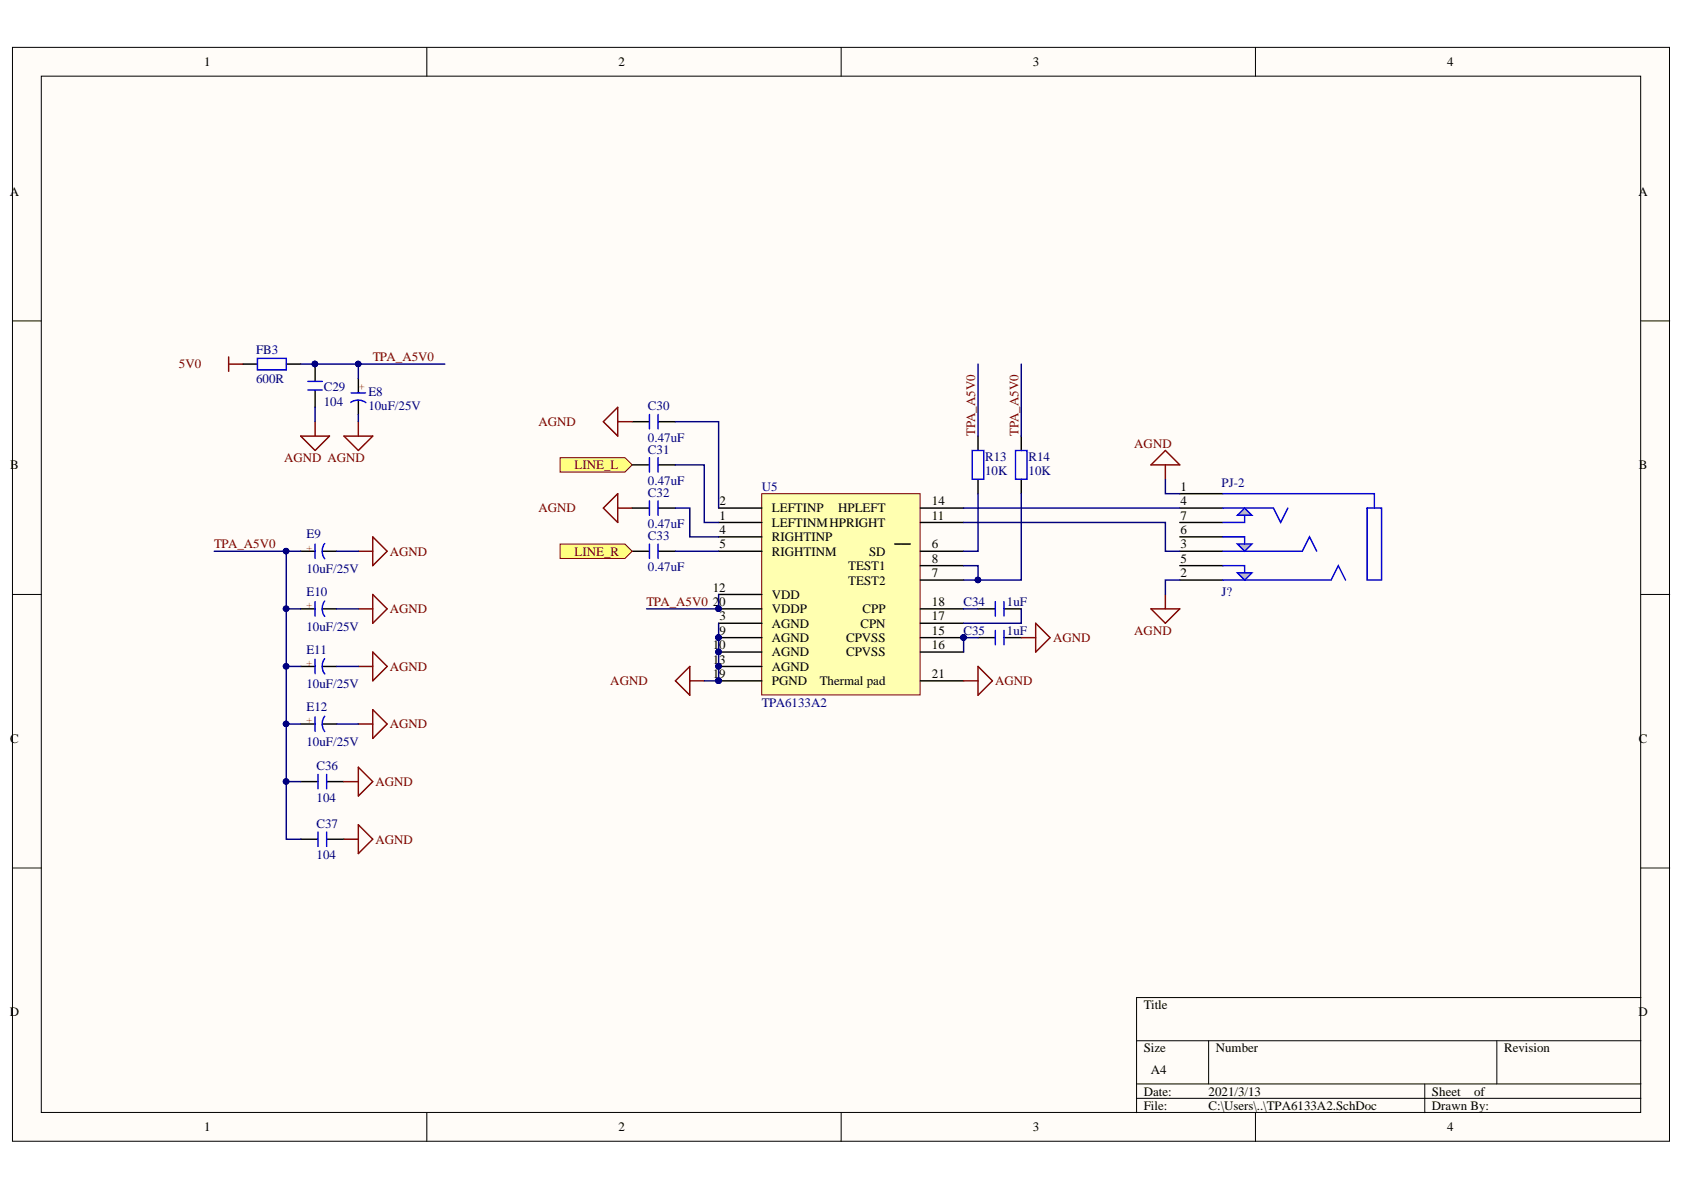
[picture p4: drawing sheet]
<svg xmlns="http://www.w3.org/2000/svg" width="297mm" height="210mm" viewBox="0 0 297 210" stroke-linecap="round" stroke-linejoin="round" font-family="sans-serif">
<defs><g id="words">
<g font-size="2.3">
<text x="36" y="11.7">1</text>
<text x="109.1" y="11.7">2</text>
<text x="182.2" y="11.7">3</text>
<text x="255.2" y="11.7">4</text>
<text x="1.7" y="34.5">A</text>
<text x="289" y="34.5">A</text>
<text x="1.8" y="82.8">B</text>
<text x="289.1" y="82.8">B</text>
<text x="126.9" y="89.1">2</text>
<text x="164.4" y="89.1">14</text>
<text x="208.2" y="86.6">1</text>
<text x="208.2" y="89.1">4</text>
<text x="126.9" y="91.7">1</text>
<text x="126.9" y="94.2">4</text>
<text x="136.2" y="92.9">LEFTINMHPRIGHT</text>
<text x="136.2" y="90.4">LEFTINP</text>
<text x="136.2" y="95.5">RIGHTINP</text>
<text x="147.8" y="90.4">HPLEFT</text>
<text x="164.4" y="91.7">11</text>
<text x="208.2" y="91.7">7</text>
<text x="208.2" y="94.2">6</text>
<text x="126.9" y="96.7">5</text>
<text x="136.2" y="98">RIGHTINM</text>
<text x="149.6" y="100.5">TEST1</text>
<text x="153.3" y="98">SD</text>
<text x="164.4" y="96.7">6</text>
<text x="164.4" y="101.8">7</text>
<text x="164.4" y="99.3">8</text>
<text x="208.2" y="96.7">3</text>
<text x="208.2" y="99.3">5</text>
<text x="208.2" y="101.8">2</text>
<text x="125.7" y="104.4">12</text>
<text x="125.7" y="106.9">20</text>
<text x="136.2" y="105.6">VDD</text>
<text x="149.6" y="103.1">TEST2</text>
<text x="164.4" y="106.9">18</text>
<text x="126.9" y="109.4">3</text>
<text x="126.9" y="112">9</text>
<text x="136.2" y="110.7">AGND</text>
<text x="136.2" y="113.3">AGND</text>
<text x="136.2" y="108.2">VDDP</text>
<text x="149.2" y="113.3">CPVSS</text>
<text x="151.8" y="110.7">CPN</text>
<text x="152.2" y="108.2">CPP</text>
<text x="164.4" y="112">15</text>
<text x="164.4" y="109.4">17</text>
<text x="125.7" y="114.5">10</text>
<text x="125.7" y="117.1">13</text>
<text x="125.7" y="119.6">19</text>
<text x="136.2" y="115.8">AGND</text>
<text x="136.2" y="118.3">AGND</text>
<text x="149.2" y="115.8">CPVSS</text>
<text x="164.4" y="114.5">16</text>
<text x="164.4" y="119.6">21</text>
<text x="136.2" y="120.9">PGND</text>
<text x="144.6" y="120.9">Thermal pad</text>
<text x="1.8" y="131">C</text>
<text x="289.1" y="131">C</text>
<text x="1.7" y="179.3">D</text>
<text x="201.7" y="178">Title</text>
<text x="289" y="179.3">D</text>
<text x="201.7" y="185.6">Size</text>
<text x="214.5" y="185.6">Number</text>
<text x="265.3" y="185.6">Revision</text>
<text x="203" y="189.4">A4</text>
<text x="201.7" y="193.2">Date:</text>
<text x="201.7" y="195.8">File:</text>
<text x="213.2" y="193.2">2021/3/13</text>
<text x="213.2" y="195.8">C:\Users\..\TPA6133A2.SchDoc</text>
<text x="252.6" y="193.2">Sheet</text>
<text x="252.6" y="195.8">Drawn By:</text>
<text x="260" y="193.2">of</text>
<text x="36" y="199.6">1</text>
<text x="109.1" y="199.6">2</text>
<text x="182.2" y="199.6">3</text>
<text x="255.2" y="199.6">4</text>
</g>
<g font-size="2.3" fill="#800000">
<text x="31.6" y="65">5V0</text>
<text x="65.7" y="63.7">TPA_A5V0</text>
<text x="95" y="75.1">AGND</text>
<text x="172" y="76.9" transform="rotate(-90 172 76.9)">TPA_A5V0</text>
<text x="179.7" y="76.9" transform="rotate(-90 179.7 76.9)">TPA_A5V0</text>
<text x="50.1" y="81.5">AGND AGND</text>
<text x="101.4" y="82.8">LINE_L</text>
<text x="200.1" y="79">AGND</text>
<text x="95" y="90.4">AGND</text>
<text x="37.8" y="96.7">TPA_A5V0</text>
<text x="68.8" y="98">AGND</text>
<text x="101.4" y="98">LINE_R</text>
<text x="114" y="106.9">TPA_A5V0</text>
<text x="68.8" y="108.2">AGND</text>
<text x="185.7" y="113.3">AGND</text>
<text x="200.1" y="112">AGND</text>
<text x="68.8" y="118.3">AGND</text>
<text x="107.7" y="120.9">AGND</text>
<text x="175.5" y="120.9">AGND</text>
<text x="68.8" y="128.5">AGND</text>
<text x="66.2" y="138.6">AGND</text>
<text x="66.2" y="148.8">AGND</text>
</g>
<g font-size="2.3" fill="#000080">
<text x="45.2" y="62.5">FB3</text>
<text x="45.2" y="67.5">600R</text>
<text x="57.1" y="69.1">C29</text>
<text x="57.1" y="71.6">104</text>
<text x="65" y="69.8">E8</text>
<text x="65" y="72.3">10uF/25V</text>
<text x="114.3" y="72.3">C30</text>
<text x="114.3" y="78">0.47uF</text>
<text x="114.3" y="80">C31</text>
<text x="173.8" y="81.3">R13</text>
<text x="173.8" y="83.8">10K</text>
<text x="181.4" y="81.3">R14</text>
<text x="181.4" y="83.8">10K</text>
<text x="114.3" y="85.6">0.47uF</text>
<text x="114.3" y="87.6">C32</text>
<text x="134.4" y="86.6">U5</text>
<text x="215.5" y="85.8">PJ-2</text>
<text x="54.1" y="95">E9</text>
<text x="114.3" y="93.2">0.47uF</text>
<text x="114.3" y="95.2">C33</text>
<text x="54.1" y="101">10uF/25V</text>
<text x="114.3" y="100.8">0.47uF</text>
<text x="54.1" y="105.1">E10</text>
<text x="170" y="106.9">C34</text>
<text x="177.6" y="106.9">1uF</text>
<text x="215.5" y="105.1">J?</text>
<text x="54.1" y="111.2">10uF/25V</text>
<text x="170" y="112">C35</text>
<text x="177.6" y="112">1uF</text>
<text x="54.1" y="115.3">E11</text>
<text x="54.1" y="121.4">10uF/25V</text>
<text x="54.1" y="125.4">E12</text>
<text x="134.4" y="124.7">TPA6133A2</text>
<text x="54.1" y="131.5">10uF/25V</text>
<text x="55.8" y="135.9">C36</text>
<text x="55.8" y="141.4">104</text>
<text x="55.8" y="146">C37</text>
<text x="55.8" y="151.6">104</text>
</g>
<g font-size="1.8" fill="#f00">
<text x="63.4" y="67.8" transform="rotate(90 63.4 67.8)">+</text>
<text x="54.1" y="97.1">+</text>
<text x="54.1" y="107.3">+</text>
<text x="54.1" y="117.4">+</text>
<text x="54.1" y="127.6">+</text>
</g>
</g></defs>
<g fill="#fffcf8" stroke="#000" stroke-width=".18">
<path d="M2.2 8.4h292.3v192.9h-292.3z"/>
<path d="M7.3 13.4h282.1v182.8h-282.1z"/>
</g>
<g fill="none" stroke="#000" stroke-width=".18">
<path d="M75.3 8.4v5M148.4 8.4v5M221.4 8.4v5M2.2 56.6h5.1M289.4 56.6h5.1M2.2 104.9h5.1M289.4 104.9h5.1M2.2 153.1h5.1M289.4 153.1h5.1M289.4 176h-88.9v20.3M75.3 196.3v5.1M148.4 196.3v5.1"/>
<path d="M200.5 183.6h88.9M200.5 191.2h88.9M200.5 193.7h88.9M213.2 183.6v7.6M221.4 196.3v5.1M251.3 191.2v5.1M264 183.6v7.6"/>
</g>
<path d="M111.5 74.4h3.1M116.1 74.4h3M111.5 82h3.1M111.5 89.6h3.1M111.5 97.2h3.1M116.1 82h3M116.1 89.6h3M116.1 97.2h3" fill="none" stroke="#000" stroke-width=".25"/>
<path d="M114.6 73.1v2.6M116.1 73.1v2.6M114.6 80.7v2.6M114.6 88.3v2.6M114.6 96v2.5M116.1 80.7v2.6M116.1 88.3v2.6M116.1 96v2.5" fill="none" stroke="#00f" stroke-width=".25"/>
<g fill="#ffff80" stroke="#800000" stroke-width=".18">
<path d="M98.8 96h11.4l1.3 1.2-1.3 1.3h-11.4z" fill-rule="evenodd"/>
<path d="M98.8 80.7h11.4l1.3 1.3-1.3 1.3h-11.4z" fill-rule="evenodd"/>
</g>
<path d="M106.4 74.4l2.6-2.6v5.1zM109 74.4h2.5M106.4 89.6l2.6-2.5v5.1zM109 89.6h2.5" fill="none" stroke="#800000" stroke-width=".25"/>
<path d="M134.4 87.1h27.9v35.5h-27.9z" fill="#ffffb0" stroke="#800000" stroke-width=".18"/>
<g fill="none" stroke="#000" stroke-width=".25">
<path d="M126.8 92.2h7.6M126.8 89.6h7.6M126.8 97.2h7.6M126.8 94.7h7.6M157.8 96h1.1M159 96h1.6M162.3 92.2h7.7M162.3 89.6h7.7M162.3 97.2h7.7M162.3 99.8h7.7M208.1 92.2h7.6M208.1 89.6h7.6"/>
<path d="M208.1 97.2h7.6M208.1 99.8h7.6M208.1 94.7h7.6M208.1 87.1h7.6M126.8 109.9h7.6M126.8 112.5h7.6M126.8 115h7.6M126.8 117.6h7.6M126.8 104.9h7.6M126.8 107.4h7.6M162.3 109.9h7.7M162.3 112.5h7.7"/>
<path d="M162.3 115h7.7M162.3 102.3h7.7M162.3 107.4h7.7M208.1 102.3h7.6M126.8 120.1h7.6M162.3 120.1h7.7"/>
</g>
<g fill="#000080" stroke="#000080" stroke-width=".18">
<circle cx="126.7" cy="112.4" r=".48"/>
<circle cx="126.7" cy="115" r=".48"/>
<circle cx="126.7" cy="117.5" r=".48"/>
<circle cx="169.9" cy="112.4" r=".48"/>
<circle cx="126.7" cy="120.1" r=".48"/>
<circle cx="126.7" cy="107.4" r=".48"/>
</g>
<path d="M215.7 87.1h26.7v2.5M215.7 89.6h8.9l1.3 2.6 1.3-2.6M215.7 97.2h14l1.3-2.5 1.3 2.5M215.7 94.7h3.8v2.5M215.7 99.8h3.8v2.5M219.5 89.6v2.6h-3.8M241.1 89.6h2.6v12.7h-2.6zM215.7 102.3h19.1l1.3-2.5 1.2 2.5" fill="none" stroke="#00f" stroke-width=".25"/>
<path d="M218.3 90.9l1.2-1.3 1.3 1.3z" fill="#c0c0c0"/>
<path d="M218.3 90.9l1.2-1.3 1.3 1.3z" fill="none" stroke="#00f" stroke-width=".25"/>
<path d="M218.3 96h2.5l-1.3 1.2z" fill="#c0c0c0"/>
<path d="M218.3 96h2.5l-1.3 1.2z" fill="none" stroke="#00f" stroke-width=".25"/>
<path d="M218.3 101h2.5l-1.3 1.3z" fill="#c0c0c0"/>
<g fill="none" stroke="#00f" stroke-width=".25">
<path d="M45.4 63.2h5.1v2h-5.1zM54.3 68.8h2.6M54.3 67.3h2.6M61.9 71a2.25 2.25 0 0 1 2.6 0M61.9 69.3h2.6M171.5 79.5h2v5h-2zM179.1 79.5h2.1v5h-2.1zM55.6 96v2.5M57.3 95.9a2.22 2.22 0 0 0 0 2.7M55.6 106.1v2.6M55.6 116.3v2.5M57.3 106a2.22 2.22 0 0 0 0 2.7"/>
<path d="M57.3 116.2a2.22 2.22 0 0 0 0 2.7M175.6 106.1v2.6M175.6 111.2v2.5M177.1 106.1v2.6M177.1 111.2v2.5M218.3 101h2.5l-1.3 1.3zM55.6 126.4v2.6M56.1 136.6v2.5M57.3 126.3a2.22 2.22 0 0 0 0 2.7M57.6 136.6v2.5M56.1 146.8v2.5M57.6 146.8v2.5"/>
</g>
<g fill="none" stroke="#800000" stroke-width=".25">
<path d="M40.3 63v2.5M40.3 64.2h2.6M53 76.9h5.1l-2.5 2.6zM55.6 74.4v2.5M60.7 76.9h5l-2.5 2.6zM63.2 74.4v2.5M63.2 97.2h2.5M65.7 94.7l2.6 2.5-2.6 2.6zM203 82l2.6-2.5 2.5 2.5zM205.6 82v2.5M63.2 107.4h2.5M63.2 117.6h2.5"/>
<path d="M65.7 104.9l2.6 2.5-2.6 2.5zM65.7 115l2.6 2.6-2.6 2.5zM172.5 117.6l2.6 2.5-2.6 2.5zM180.1 112.5h2.6M182.7 109.9l2.5 2.6-2.5 2.5zM203 107.4h5.1l-2.5 2.5zM205.6 104.9v2.5M60.7 137.9h2.5M63.2 135.3l2.5 2.6-2.5 2.5zM63.2 127.7h2.5M65.7 125.2l2.6 2.5-2.6 2.5zM119.1 120.1l2.6-2.5v5z"/>
<path d="M121.7 120.1h2.5M170 120.1h2.5M60.7 148h2.5M63.2 145.5l2.5 2.5-2.5 2.6z"/>
</g>
<g fill="none" stroke="#000" stroke-width=".25">
<path d="M42.9 64.2h2.5M50.5 64.2h2.5M55.6 64.2v3.1M55.6 68.8v3M63.2 66.8v2.5M63.2 70.6v2.5M172.5 76.9v2.6M180.1 76.9v2.6M53 97.2h2.6M56.9 97.2h2.5M172.5 84.5v2.6M180.1 84.5v2.6"/>
<path d="M53 107.4h2.6M53 117.6h2.6M56.9 107.4h2.5M56.9 117.6h2.5M172.5 107.4h3.1M172.5 112.5h3.1M177.1 107.4h3M177.1 112.5h3M53 127.7h2.6M53 137.9h3.1M56.9 127.7h2.5M57.6 137.9h3.1"/>
<path d="M53 148h3.1M57.6 148h3.1"/>
</g>
<g fill="#000080" stroke="#000080" stroke-width=".18">
<circle cx="55.6" cy="64.2" r=".49"/>
<circle cx="63.2" cy="64.2" r=".48"/>
<circle cx="126.7" cy="107.4" r=".48"/>
<circle cx="126.7" cy="120.1" r=".48"/>
<circle cx="126.7" cy="112.4" r=".48"/>
<circle cx="126.7" cy="115" r=".48"/>
<circle cx="126.7" cy="117.5" r=".48"/>
<circle cx="172.5" cy="102.3" r=".48"/>
<circle cx="169.9" cy="112.4" r=".48"/>
<circle cx="50.5" cy="107.4" r=".49"/>
<circle cx="50.5" cy="117.5" r=".49"/>
<circle cx="50.5" cy="97.2" r=".49"/>
<circle cx="50.5" cy="127.7" r=".49"/>
<circle cx="50.5" cy="137.8" r=".49"/>
</g>
<g fill="none" stroke="#000080" stroke-width=".25">
<path d="M53 64.2h25.5M55.6 71.8v2.6M63.2 64.2v2.6M63.2 73.1v1.3M119.1 74.4h7.7v15.2M172.5 64.2v12.7M180.1 64.2v12.7M37.8 97.2h15.2M50.5 97.2v30.5h2.5M59.4 97.2h3.8M119.1 89.6h2.6v5.1h5.1M119.1 82h5.1v10.2h2.6"/>
<path d="M119.1 97.2h7.7M170 92.2h35.6v5h2.5M170 99.8h2.5v2.5M170 89.6h38.1M172.5 87.1v10.1h-2.5M180.1 87.1v15.2h-7.6M205.6 84.5v2.6h2.5M50.5 107.4h2.5M50.5 117.6h2.5M59.4 107.4h3.8M59.4 117.6h3.8M126.8 104.9v2.5h-12.8"/>
<path d="M126.8 109.9v10.2h-2.6M170 107.4h2.5M170 102.3h2.5M172.5 112.5h-2.5v2.5M180.1 107.4v2.5h-10.1M208.1 102.3h-2.5v2.6M50.5 127.7v20.3h2.5M50.5 137.9h2.5M59.4 127.7h3.8"/>
</g>
<use href="#words"/>
</svg>
